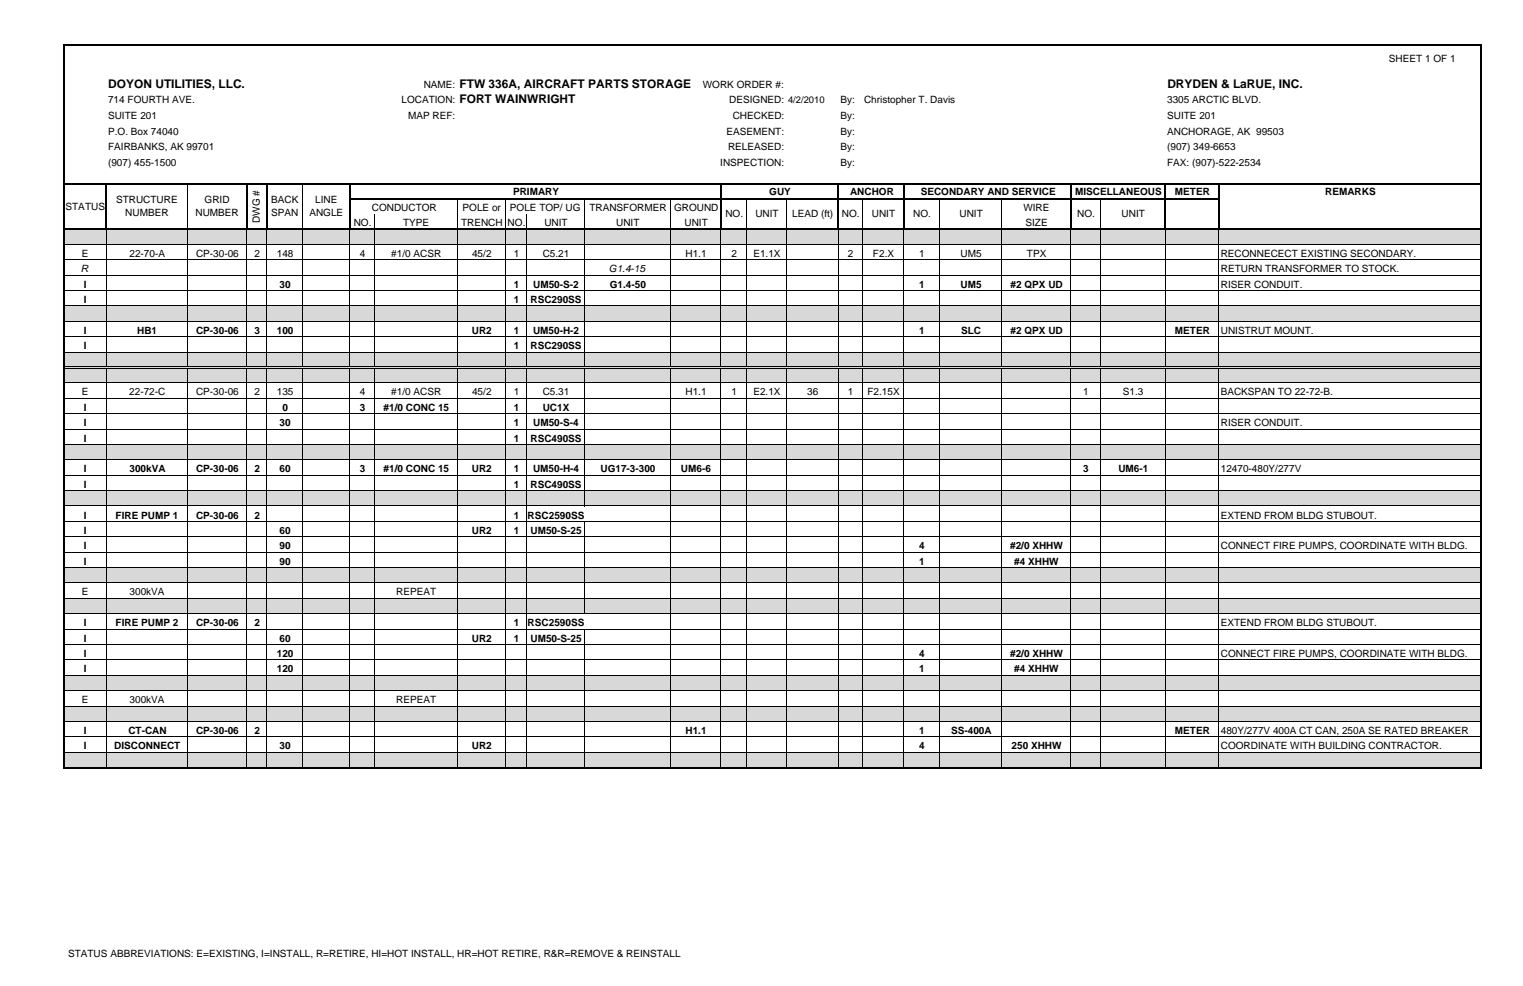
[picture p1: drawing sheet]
<svg xmlns="http://www.w3.org/2000/svg" width="432mm" height="279mm" viewBox="0 0 432 279" stroke-linecap="round" stroke-linejoin="round" font-family="sans-serif">
<defs><g id="words">
<g font-size="3.4">
<text x="30.7" y="24.9">DOYON UTILITIES, LLC.</text>
<text x="130.3" y="24.9">FTW 336A, AIRCRAFT PARTS STORAGE</text>
<text x="130.3" y="29.3">FORT WAINWRIGHT</text>
<text x="331" y="24.9">DRYDEN &amp; LaRUE, INC.</text>
</g>
<g font-size="2.8">
<text x="393.8" y="17.5">SHEET 1 OF 1</text>
<text x="30.6" y="29.3">714 FOURTH AVE.</text>
<text x="113.8" y="29.3">LOCATION:</text>
<text x="120.1" y="24.9">NAME:</text>
<text x="199.3" y="24.9">WORK ORDER #:</text>
<text x="206.8" y="29.3">DESIGNED: 4/2/2010</text>
<text x="238.3" y="29.3">By:</text>
<text x="245" y="29.3">Christopher T. Davis</text>
<text x="330.9" y="29.3">3305 ARCTIC BLVD.</text>
<text x="30.6" y="33.8">SUITE 201</text>
<text x="115.7" y="33.8">MAP REF:</text>
<text x="207.7" y="33.8">CHECKED:</text>
<text x="238.3" y="33.8">By:</text>
<text x="330.9" y="33.8">SUITE 201</text>
<text x="30.6" y="38.2">P.O. Box 74040</text>
<text x="206" y="38.2">EASEMENT:</text>
<text x="238.3" y="38.2">By:</text>
<text x="330.9" y="38.2">ANCHORAGE, AK 99503</text>
<text x="30.6" y="42.5">FAIRBANKS, AK 99701</text>
<text x="30.6" y="46.9">(907) 455-1500</text>
<text x="204.2" y="46.9">INSPECTION:</text>
<text x="206.4" y="42.5">RELEASED:</text>
<text x="238.3" y="42.5">By:</text>
<text x="238.3" y="46.9">By:</text>
<text x="330.9" y="42.5">(907) 349-6653</text>
<text x="330.9" y="46.9">FAX: (907)-522-2534</text>
<text x="18.6" y="59.4">STATUS</text>
<text x="32.9" y="57.6">STRUCTURE</text>
<text x="58" y="57.6">GRID</text>
<text x="76.9" y="57.6">BACK</text>
<text x="89.4" y="57.6">LINE</text>
<text x="105.4" y="59.9">CONDUCTOR</text>
<text x="131.1" y="59.9">POLE or</text>
<text x="144.6" y="59.9">POLE TOP/ UG</text>
<text x="145.5" y="55.3">PRIMARY</text>
<text x="167.1" y="59.9">TRANSFORMER</text>
<text x="191.1" y="59.9">GROUND</text>
<text x="218.1" y="55.3">GUY</text>
<text x="241" y="55.3">ANCHOR</text>
<text x="261" y="55.3">SECONDARY AND SERVICE</text>
<text x="290.2" y="59.9">WIRE</text>
<text x="304.8" y="55.3">MISCELLANEOUS</text>
<text x="333.1" y="55.3">METER</text>
<text x="375.7" y="55.3">REMARKS</text>
<text x="35.5" y="61.1">NUMBER</text>
<text x="55.4" y="61.1">NUMBER</text>
<text x="73.7" y="63.2" transform="rotate(-90 73.7 63.2)">DWG #</text>
<text x="76.9" y="61.1">SPAN</text>
<text x="87.7" y="61.1">ANGLE</text>
<text x="100.3" y="63.9">NO.</text>
<text x="114.3" y="63.9">TYPE</text>
<text x="130.7" y="63.9">TRENCH NO.</text>
<text x="154.3" y="63.9">UNIT</text>
<text x="174.7" y="63.9">UNIT</text>
<text x="194.1" y="63.9">UNIT</text>
<text x="205.7" y="61.5">NO.</text>
<text x="214.2" y="61.5">UNIT</text>
<text x="224.6" y="61.5">LEAD (ft)</text>
<text x="238.7" y="61.5">NO.</text>
<text x="247.2" y="61.5">UNIT</text>
<text x="258.9" y="61.5">NO.</text>
<text x="272" y="61.5">UNIT</text>
<text x="290.7" y="63.9">SIZE</text>
<text x="305.4" y="61.5">NO.</text>
<text x="318" y="61.5">UNIT</text>
<text x="22.9" y="77.2">R</text>
<text x="23.2" y="72.8">E</text>
<text x="36.7" y="72.8">22-70-A</text>
<text x="55.6" y="72.8">CP-30-06</text>
<text x="72.1" y="72.8">2</text>
<text x="78.5" y="72.8">148</text>
<text x="102" y="72.8">4</text>
<text x="110.9" y="72.8">#1/0 ACSR</text>
<text x="133.9" y="72.8">45/2</text>
<text x="145.7" y="72.8">1</text>
<text x="153.9" y="72.8">C5.21</text>
<text x="172.6" y="77.2">G1.4-15</text>
<text x="194.3" y="72.8">H1.1</text>
<text x="207.4" y="72.8">2</text>
<text x="213.6" y="72.8">E1.1X</text>
<text x="240.4" y="72.8">2</text>
<text x="247.5" y="72.8">F2.X</text>
<text x="260.6" y="72.8">1</text>
<text x="272.4" y="72.8">UM5</text>
<text x="291.2" y="72.8">TPX</text>
<text x="346.1" y="72.8">RECONNECECT EXISTING SECONDARY.</text>
<text x="346.1" y="77.2">RETURN TRANSFORMER TO STOCK.</text>
<text x="23.8" y="81.5">I</text>
<text x="79.3" y="81.5">30</text>
<text x="145.7" y="81.5">1</text>
<text x="151.2" y="81.5">UM50-S-2</text>
<text x="172.9" y="81.5">G1.4-50</text>
<text x="260.6" y="81.5">1</text>
<text x="272.3" y="81.5">UM5</text>
<text x="286.5" y="81.5">#2 QPX UD</text>
<text x="346.1" y="81.5">RISER CONDUIT.</text>
<text x="23.8" y="85.9">I</text>
<text x="145.7" y="85.9">1</text>
<text x="150.4" y="85.9">RSC290SS</text>
<text x="23.8" y="94.6">I</text>
<text x="38.9" y="94.6">HB1</text>
<text x="55.6" y="94.6">CP-30-06</text>
<text x="72.1" y="94.6">3</text>
<text x="78.5" y="94.6">100</text>
<text x="133.8" y="94.6">UR2</text>
<text x="145.7" y="94.6">1</text>
<text x="151.1" y="94.6">UM50-H-2</text>
<text x="260.6" y="94.6">1</text>
<text x="272.5" y="94.6">SLC</text>
<text x="286.5" y="94.6">#2 QPX UD</text>
<text x="333.1" y="94.6">METER</text>
<text x="346.1" y="94.6">UNISTRUT MOUNT.</text>
<text x="23.8" y="99">I</text>
<text x="145.7" y="99">1</text>
<text x="150.4" y="99">RSC290SS</text>
<text x="23.2" y="112.1">E</text>
<text x="36.7" y="112.1">22-72-C</text>
<text x="55.6" y="112.1">CP-30-06</text>
<text x="72.1" y="112.1">2</text>
<text x="78.5" y="112.1">135</text>
<text x="102" y="112.1">4</text>
<text x="110.9" y="112.1">#1/0 ACSR</text>
<text x="133.8" y="112.1">45/2</text>
<text x="145.7" y="112.1">1</text>
<text x="153.9" y="112.1">C5.31</text>
<text x="194.3" y="112.1">H1.1</text>
<text x="207.4" y="112.1">1</text>
<text x="213.6" y="112.1">E2.1X</text>
<text x="228.8" y="112.1">36</text>
<text x="240.4" y="112.1">1</text>
<text x="245.9" y="112.1">F2.15X</text>
<text x="307.1" y="112.1">1</text>
<text x="318.4" y="112.1">S1.3</text>
<text x="346.1" y="112.1">BACKSPAN TO 22-72-B.</text>
<text x="23.8" y="116.4">I</text>
<text x="80.1" y="116.4">0</text>
<text x="102" y="116.4">3</text>
<text x="108.8" y="116.4">#1/0 CONC 15</text>
<text x="145.7" y="116.4">1</text>
<text x="153.9" y="116.4">UC1X</text>
<text x="23.8" y="120.8">I</text>
<text x="23.8" y="125.1">I</text>
<text x="79.3" y="120.8">30</text>
<text x="145.7" y="120.8">1</text>
<text x="145.7" y="125.1">1</text>
<text x="150.4" y="125.1">RSC490SS</text>
<text x="151.2" y="120.8">UM50-S-4</text>
<text x="346.1" y="120.8">RISER CONDUIT.</text>
<text x="23.8" y="133.9">I</text>
<text x="36.7" y="133.9">300kVA</text>
<text x="55.6" y="133.9">CP-30-06</text>
<text x="72.1" y="133.9">2</text>
<text x="79.3" y="133.9">60</text>
<text x="102" y="133.9">3</text>
<text x="108.7" y="133.9">#1/0 CONC 15</text>
<text x="133.8" y="133.9">UR2</text>
<text x="145.7" y="133.9">1</text>
<text x="151.1" y="133.9">UM50-H-4</text>
<text x="170.3" y="133.9">UG17-3-300</text>
<text x="193.1" y="133.9">UM6-6</text>
<text x="307.1" y="133.9">3</text>
<text x="317.1" y="133.9">UM6-1</text>
<text x="346.1" y="133.9">12470-480Y/277V</text>
<text x="23.8" y="138.2">I</text>
<text x="145.7" y="138.2">1</text>
<text x="150.4" y="138.2">RSC490SS</text>
<text x="23.8" y="146.9">I</text>
<text x="32.8" y="146.9">FIRE PUMP 1</text>
<text x="55.6" y="146.9">CP-30-06</text>
<text x="72.1" y="146.9">2</text>
<text x="145.7" y="146.9">1</text>
<text x="149.6" y="146.9">RSC2590SS</text>
<text x="346.1" y="146.9">EXTEND FROM BLDG STUBOUT.</text>
<text x="23.8" y="151.3">I</text>
<text x="23.8" y="155.7">I</text>
<text x="79.3" y="151.3">60</text>
<text x="79.3" y="155.7">90</text>
<text x="133.8" y="151.3">UR2</text>
<text x="145.7" y="151.3">1</text>
<text x="150.4" y="151.3">UM50-S-25</text>
<text x="260.6" y="155.7">4</text>
<text x="286.4" y="155.7">#2/0 XHHW</text>
<text x="346.1" y="155.7">CONNECT FIRE PUMPS, COORDINATE WITH BLDG.</text>
<text x="23.8" y="160">I</text>
<text x="79.3" y="160">90</text>
<text x="260.6" y="160">1</text>
<text x="287.6" y="160">#4 XHHW</text>
<text x="23.2" y="168.7">E</text>
<text x="36.7" y="168.7">300kVA</text>
<text x="112.4" y="168.7">REPEAT</text>
<text x="23.8" y="177.5">I</text>
<text x="32.8" y="177.5">FIRE PUMP 2</text>
<text x="55.6" y="177.5">CP-30-06</text>
<text x="72.1" y="177.5">2</text>
<text x="145.7" y="177.5">1</text>
<text x="149.6" y="177.5">RSC2590SS</text>
<text x="346.1" y="177.5">EXTEND FROM BLDG STUBOUT.</text>
<text x="23.8" y="181.8">I</text>
<text x="79.3" y="181.8">60</text>
<text x="133.8" y="181.8">UR2</text>
<text x="145.7" y="181.8">1</text>
<text x="150.4" y="181.8">UM50-S-25</text>
<text x="23.8" y="186.2">I</text>
<text x="23.8" y="190.5">I</text>
<text x="78.5" y="186.2">120</text>
<text x="78.5" y="190.5">120</text>
<text x="260.6" y="186.2">4</text>
<text x="260.6" y="190.5">1</text>
<text x="286.4" y="186.2">#2/0 XHHW</text>
<text x="287.6" y="190.5">#4 XHHW</text>
<text x="346.1" y="186.2">CONNECT FIRE PUMPS, COORDINATE WITH BLDG.</text>
<text x="23.2" y="199.3">E</text>
<text x="36.7" y="199.3">300kVA</text>
<text x="112.4" y="199.3">REPEAT</text>
<text x="23.8" y="208">I</text>
<text x="36.4" y="208">CT-CAN</text>
<text x="55.6" y="208">CP-30-06</text>
<text x="72.1" y="208">2</text>
<text x="194.4" y="208">H1.1</text>
<text x="260.6" y="208">1</text>
<text x="269.7" y="208">SS-400A</text>
<text x="333.1" y="208">METER</text>
<text x="346.1" y="208">480Y/277V 400A CT CAN, 250A SE RATED BREAKER</text>
<text x="23.8" y="212.3">I</text>
<text x="32.4" y="212.3">DISCONNECT</text>
<text x="79.3" y="212.3">30</text>
<text x="133.8" y="212.3">UR2</text>
<text x="260.6" y="212.3">4</text>
<text x="286.8" y="212.3">250 XHHW</text>
<text x="346.1" y="212.3">COORDINATE WITH BUILDING CONTRACTOR.</text>
<text x="19.3" y="271.1">STATUS ABBREVIATIONS: E=EXISTING, I=INSTALL, R=RETIRE, HI=HOT INSTALL, HR=HOT RETIRE, R&amp;R=REMOVE &amp; REINSTALL</text>
</g>
</g></defs>
<g fill="#d8d8d8">
<path d="M18.2 65h401.7v4.3h-401.7z"/>
<path d="M18.2 86.7h401.7v4.4h-401.7z"/>
<path d="M18.2 99.8h401.7v8.7h-401.7z"/>
<path d="M18.2 125.9h401.7v4.4h-401.7z"/>
<path d="M18.2 139h401.7v4.4h-401.7z"/>
<path d="M18.2 160.8h401.7v4.4h-401.7z"/>
<path d="M18.2 169.5h401.7v4.4h-401.7z"/>
<path d="M18.2 191.3h401.7v4.4h-401.7z"/>
<path d="M18.2 200.1h401.7v4.4h-401.7z"/>
<path d="M18.2 213.1h401.7v4.5h-401.7z"/>
</g>
<g fill="#000">
<path d="M17.8 12.6h.5v205.2h-.5zM18.3 12.6h401.8v.5h-401.8zM419.6 13.1h.5v204.7h-.5zM18.3 51.8h401.8v.5h-401.8zM29.8 52.3h.6v12.9h-.6zM69.6 52.3h.5v12.9h-.5zM75.4 52.3h.5v12.9h-.5zM99 52.3h.5v12.9h-.5zM99.5 56.1h246.3v.5h-246.3zM204.1 52.3h.5v12.9h-.5zM237.4 52.3h.6v12.9h-.6zM256 52.3h.5v12.9h-.5z"/>
<path d="M303.3 52.3h.5v12.9h-.5zM330.1 52.3h.5v12.9h-.5zM345.3 52.3h.5v12.9h-.5zM18.3 64.7h401.8v.5h-401.8zM18.3 217.3h401.8v.5h-401.8z"/>
</g>
<g fill="none" stroke="#000" stroke-width=".28">
<path d="M53.1 52.3v12.4M85.8 52.3v12.4M129.7 56.6v8.1M143.3 56.6v8.1M165.7 56.6v8.1M190.1 56.6v8.1M211.8 56.6v8.1M222.9 56.6v8.1M244.4 56.6v8.1M266.4 56.6v8.1M284.1 56.6v8.1M312 56.6v8.1"/>
<path d="M18.3 69.3h401.3M18.3 73.6h401.3M18.3 78h401.3M30.1 65.2v38.6M53.1 65.2v38.6M69.9 65.2v38.6M75.7 65.2v38.6M85.8 65.2v38.6M99.2 65.2v38.6M106.2 60.7v4M106.2 65.2v38.6M129.7 65.2v38.6"/>
<path d="M143.3 65.2v38.6M149.4 60.7v4M149.4 65.2v38.6M165.7 65.2v38.6M190.1 65.2v38.6M204.4 65.2v38.6M211.8 65.2v38.6M222.9 65.2v38.6M237.7 65.2v38.6M244.4 65.2v38.6M256.3 65.2v38.6M266.4 65.2v38.6"/>
<path d="M284.1 65.2v38.6M303.5 65.2v38.6M312 65.2v38.6M330.4 65.2v38.6M345.6 65.2v38.6M18.3 82.3h401.3M18.3 86.7h401.3M18.3 91.1h401.3M18.3 95.4h401.3M18.3 99.8h401.3M18.3 103.9h401.3M18.3 104.4h401.3"/>
<path d="M18.3 108.5h401.3M18.3 112.9h401.3M18.3 117.2h401.3M30.1 104.5v112.8M53.1 104.5v112.8M69.9 104.5v112.8M75.7 104.5v112.8M85.8 104.5v112.8M99.2 104.5v112.8M106.2 104.5v112.8M129.7 104.5v112.8M143.3 104.5v112.8"/>
<path d="M149.4 104.5v112.8M165.7 104.5v39M190.1 104.5v112.8M204.4 104.5v112.8M211.8 104.5v112.8M222.9 104.5v112.8M237.7 104.5v112.8M244.4 104.5v112.8M256.3 104.5v112.8M266.4 104.5v112.8M284.1 104.5v112.8M303.5 104.5v112.8"/>
<path d="M312 104.5v112.8M330.4 104.5v112.8M345.6 104.5v112.8M18.3 121.6h401.3M18.3 125.9h401.3M18.3 130.3h401.3M18.3 134.7h401.3M18.3 139h401.3M18.3 143.4h401.3M18.3 147.7h401.3M18.3 152.1h401.3M18.3 156.5h401.3"/>
<path d="M165.7 147.9v26.1M18.3 160.8h401.3M18.3 165.2h401.3M18.3 169.5h401.3M18.3 173.9h401.3M18.3 178.3h401.3M165.7 178.4v38.9M18.3 182.6h401.3M18.3 187h401.3M18.3 191.3h401.3M18.3 195.7h401.3M18.3 200.1h401.3"/>
<path d="M18.3 204.4h401.3M18.3 208.8h401.3M18.3 213.1h401.3"/>
</g>
<use href="#words"/>
</svg>
